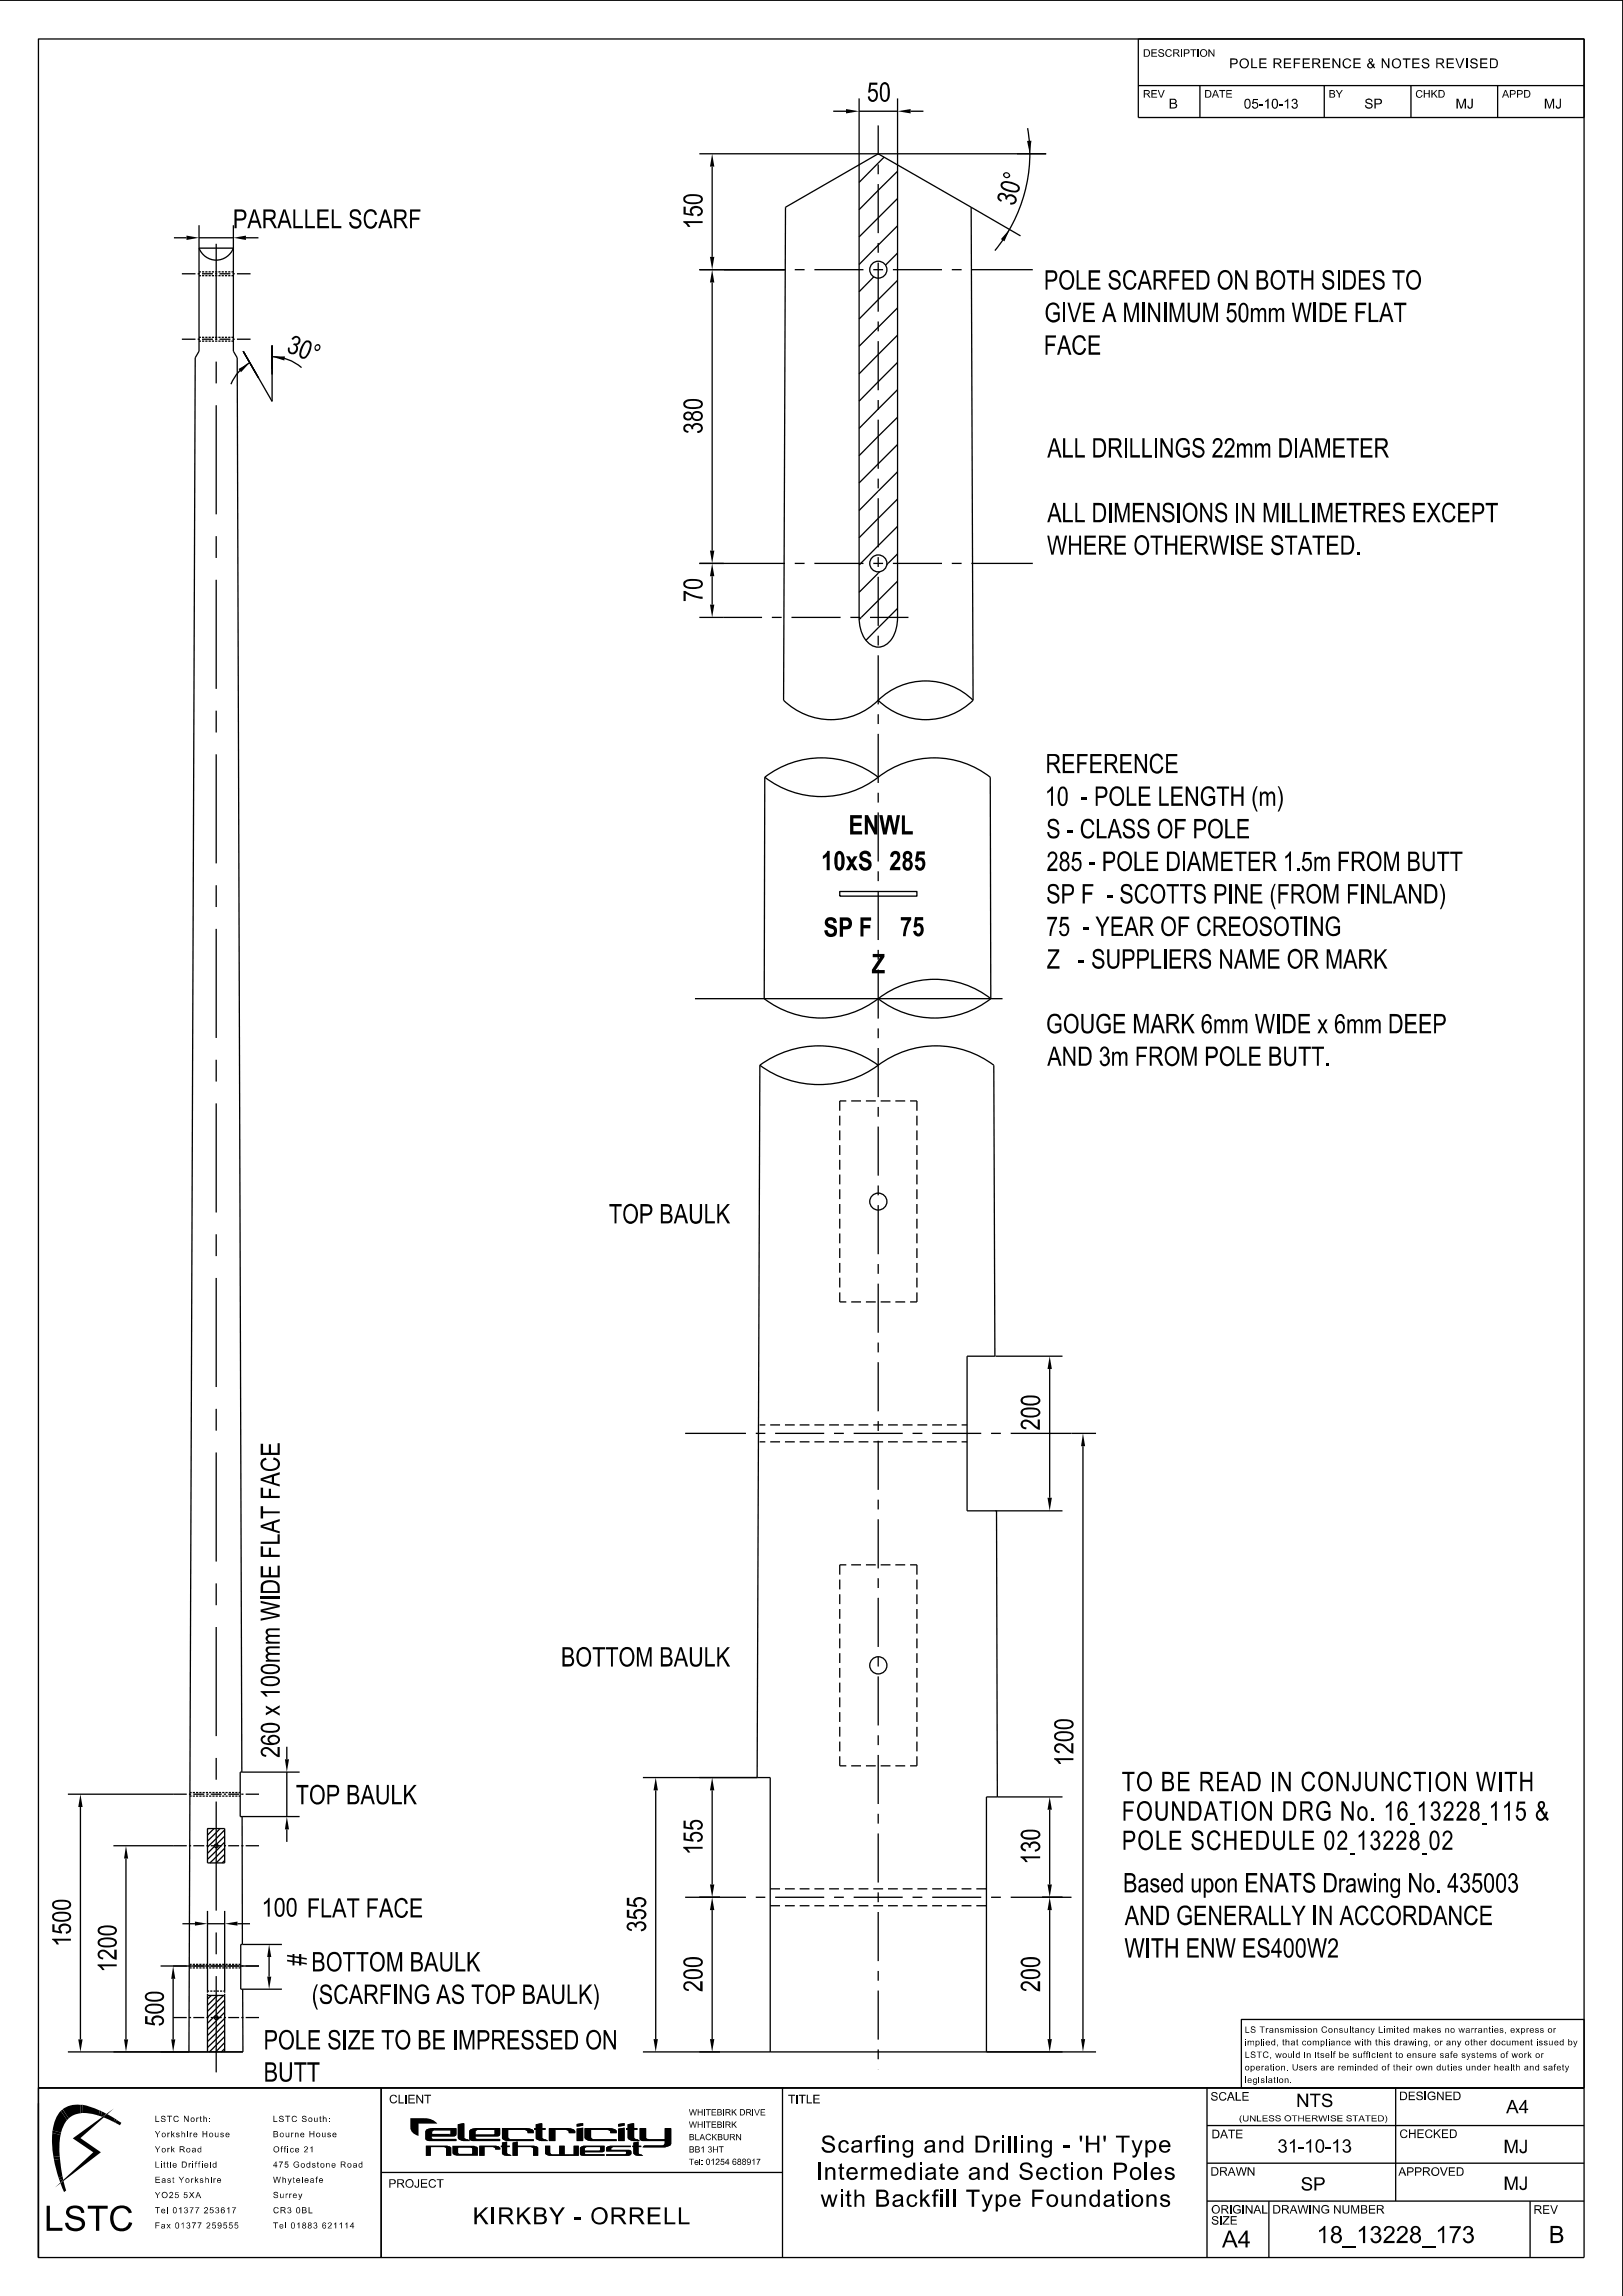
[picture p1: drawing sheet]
<svg xmlns="http://www.w3.org/2000/svg" width="210mm" height="297mm" viewBox="0 0 210 297" stroke-linecap="round" stroke-linejoin="round" font-family="sans-serif">
<defs><g id="words">
<text font-size="3.2" x="5.7" y="288.6">LSTC</text>
<g font-size="2.5">
<text x="112.2" y="13.1">50</text>
<text x="131.3" y="26.7" transform="rotate(-75 131.3 26.7)">30°</text>
<text x="135.1" y="37.5">POLE SCARFED ON BOTH SIDES TO</text>
<text x="135.1" y="41.7">GIVE A MINIMUM 50mm WIDE FLAT</text>
<text x="135.1" y="45.9">FACE</text>
<text x="135.5" y="59.2">ALL DRILLINGS 22mm DIAMETER</text>
<text x="135.5" y="71.8">WHERE OTHERWISE STATED.</text>
<text x="135.5" y="67.6">ALL DIMENSIONS IN MILLIMETRES EXCEPT</text>
<text x="135.3" y="100">REFERENCE</text>
<text x="109.8" y="107.9">ENWL</text>
<text x="135.2" y="104.2">10 - POLE LENGTH (m)</text>
<text x="106.2" y="112.6">10xS 285</text>
<text x="135.4" y="108.4">S - CLASS OF POLE</text>
<text x="135.4" y="112.7">285 - POLE DIAMETER 1.5m FROM BUTT</text>
<text x="135.4" y="116.9">SP F - SCOTTS PINE (FROM FINLAND)</text>
<text x="106.5" y="121.2">SPF</text>
<text x="112.8" y="125.9">Z</text>
<text x="116.4" y="121.1">75</text>
<text x="135.4" y="121.1">75 - YEAR OF CREOSOTING</text>
<text x="135.4" y="125.3">Z</text>
<text x="139.4" y="125.3">- SUPPLIERS NAME OR MARK</text>
<text x="135.3" y="133.7">GOUGE MARK 6mm WIDE x 6mm DEEP</text>
<text x="135.5" y="137.9">AND 3m FROM POLE BUTT.</text>
<text x="78.8" y="158.3">TOP BAULK</text>
<text x="72.6" y="215.6">BOTTOM BAULK</text>
<text x="38.3" y="233.4">TOP BAULK</text>
<text x="145.1" y="231.7">TO BE READ IN CONJUNCTION WITH</text>
<text x="145.1" y="239.3">POLE SCHEDULE 02 13228 02</text>
<text x="145.1" y="235.5">FOUNDATION DRG No. 16 13228 115 &amp;</text>
<text x="145.3" y="244.8">Based upon ENATS Drawing No. 435003</text>
<text x="145.5" y="249">AND GENERALLY IN ACCORDANCE</text>
<text x="40.3" y="255">BOTTOM BAULK</text>
<text x="145.5" y="253.2">WITH ENW ES400W2</text>
<text x="40.3" y="259.2">(SCARFING AS TOP BAULK)</text>
<text x="34.1" y="265.1">POLE SIZE TO BE IMPRESSED ON</text>
<text x="34.1" y="269.3">BUTT</text>
</g>
<g font-size="2.4">
<text x="30.1" y="29.5">PARALLEL SCARF</text>
<text x="36.9" y="45.5" transform="rotate(22 36.9 45.5)">30°</text>
<text x="33.9" y="247.9">100 FLAT FACE</text>
</g>
<g font-size="2.2">
<text x="105.6" y="282">Intermediate and Section Poles</text>
<text x="106.2" y="278.5">Scarfing and Drilling - 'H' Type</text>
<text x="61.2" y="287.7">KIRKBY - ORRELL</text>
<text x="106.2" y="285.5">with Backfill Type Foundations</text>
<text x="158.1" y="290.7">A4</text>
<text x="170.4" y="290.1">18_13228_173</text>
<text x="200.4" y="290.1">B</text>
</g>
<g font-size="1.7">
<text x="167.7" y="272.6">NTS</text>
<text x="194.9" y="273.4">A4</text>
<text x="165.3" y="278.5">31-10-13</text>
<text x="194.5" y="278.5">MJ</text>
<text x="168.3" y="283.4">SP</text>
<text x="194.5" y="283.3">MJ</text>
</g>
<g font-size="1.3">
<text x="159" y="8.8">POLE REFERENCE &amp; NOTES REVISED</text>
<text x="151.2" y="14">B</text>
<text x="160.9" y="14">05-10-13</text>
<text x="176.5" y="14">SP</text>
<text x="188.3" y="14">MJ</text>
<text x="199.8" y="14">MJ</text>
</g>
<g font-size="1.1">
<text x="50.3" y="272.1">CLIENT</text>
<text x="156.6" y="271.7">SCALE</text>
<text x="181" y="271.7">DESIGNED</text>
<text x="156.6" y="281.4">DRAWN</text>
<text x="156.8" y="276.6">DATE</text>
<text x="180.9" y="281.5">APPROVED</text>
<text x="181.1" y="276.6">CHECKED</text>
<text x="50.3" y="283">PROJECT</text>
<text x="156.7" y="287.8">SIZE</text>
<text x="156.7" y="286.3">ORIGINAL</text>
<text x="164.6" y="286.3">DRAWING NUMBER</text>
</g>
<g font-size="1">
<text x="147.9" y="7.3">DESCRIPTION</text>
<text x="155.8" y="12.6">DATE</text>
<text x="183.1" y="12.6">CHKD</text>
<text x="194.4" y="12.6">APPD</text>
</g>
<g font-size=".8">
<text x="161.1" y="263">LS Transmission Consultancy Limited makes no warranties, express or</text>
<text x="161.1" y="269.4">legislation.</text>
<text x="161.1" y="267.8">operation. Users are reminded of their own duties under health and safety</text>
<text x="161.1" y="266.2">LSTC, would in itself be sufficient to ensure safe systems of work or</text>
<text x="161.1" y="264.6">implied, that compliance with this drawing, or any other document issued by</text>
<text x="20" y="274.5">LSTC North:</text>
<text x="35.3" y="274.5">LSTC South:</text>
<text x="89.1" y="273.6">WHITEBIRK DRIVE</text>
<text x="160.3" y="274.4">(UNLESS OTHERWISE STATED)</text>
<text x="20" y="280.4">Little Driffield</text>
<text x="20" y="278.4">York Road</text>
<text x="20" y="276.5">Yorkshire House</text>
<text x="35.3" y="280.4">475 Godstone Road</text>
<text x="35.3" y="278.4">Office 21</text>
<text x="35.3" y="276.5">Bourne House</text>
<text x="89.1" y="280">Tel: 01254 688917</text>
<text x="89.1" y="278.4">BB1 3HT</text>
<text x="89.1" y="276.8">BLACKBURN</text>
<text x="20" y="286.3">Tel 01377 253617</text>
<text x="20" y="284.3">YO25 5XA</text>
<text x="20" y="282.4">East Yorkshire</text>
<text x="35.3" y="286.3">CR3 0BL</text>
<text x="35.3" y="284.3">Surrey</text>
<text x="35.3" y="282.4">Whyteleafe</text>
<text x="20" y="288.3">Fax 01377 259555</text>
<text x="35.3" y="288.3">Tel 01883 621114</text>
</g>
</g></defs>
<g fill="none" stroke="#000" stroke-width=".17">
<path d="M90.5 19.9h44.9M107.8 14.4h1.7M111.2 12.7v67.2a4.1 4.1 0 0 0 1.7 3.6 2.09 2.09 0 0 0 2.7-1.3l.4-.9 .1-1.4v-67.2M111.2 14.4h4.9M113.6 16.2v3.8M117.8 14.4h1.7M133 16.6a19.7 19.7 0 0 1-4.3 15.8M22.5 30.8h1.6M23.5 35.4h1.8M25.6 35.4h.3M25.8 32.1h4.4a2.37 2.37 0 0 1-2.2 1.6 2.37 2.37 0 0 1-2.2-1.6zM25.8 35.7h.2"/>
<path d="M25.8 35.2h.2M25.8 29.1v16.3l-.5 .9-.9 219.1M25.8 30.8h4.4M26.1 35.4h1.5M26.1 35.7h.3M26.1 35.2h.3M26.6 35.7h.2M26.6 35.2h.2M27 35.7h.3M27 35.2h.3M27.4 35.7h.3M27.4 35.2h.3"/>
<path d="M27.8 35.4h.3M27.8 35.7h.3M27.8 35.2h.3M28 31.5v12.5M28.3 35.7h.2M28.3 35.2h.2M28.4 35.4h1.4M28.7 35.7h.3M28.7 35.2h.3M29.1 35.7h.3M29.1 35.2h.3M29.5 35.7h.3"/>
<path d="M29.5 35.2h.3M30 35.7h.2M30 35.2h.2M30.1 35.4h.3M30.2 29.1v16.3l.5 .9 .6 182.9h-.2v5.8h7.7M30.7 35.4h1.7M31.8 30.8h1.6M90.5 34.9h11.1M92.1 21.6v11.6M92.1 36.5v34.7M102.8 34.9h1.3M105.4 34.9h6.3"/>
<path d="M113 34.9h1.3M113.1 35.8l-1.9 1.9M113.6 21.3v1.2M113.6 23.8v6.4M113.6 31.4v1.3M113.6 34v6.3M114.4 20.3l-3.2 3.3M115.5 34.9h6.4M116.1 32.7l-1.5 1.6M116.1 22.2l-4.9 4.9M116.1 25.7l-4.9 5M116.1 29.2l-4.9 5"/>
<path d="M116.1 36.3l-4.9 5M116.1 39.8l-4.9 5M123.2 34.9h1.2M125.7 26.8l.2 63.8M125.7 26.8l-12.1-6.9-12 6.9-.2 63.8a8.7 8.7 0 0 0 12.2 0M125.7 26.8l6.3 3.7M125.7 34.9h7.9M23.5 43.9h1.8M25.6 43.9h.3M25.8 44.1h.2M25.8 43.6h.2M26.1 43.9h1.5"/>
<path d="M26.1 44.1h.3M26.1 43.6h.3M26.6 44.1h.2M26.6 43.6h.2M27 44.1h.3M27 43.6h.3M27.4 44.1h.3M27.4 43.6h.3M27.8 43.9h.3M27.8 44.1h.3M27.8 43.6h.3M28 46.8v2.8"/>
<path d="M28 52.4v14.1M28.3 44.1h.2M28.3 43.6h.2M28.4 43.9h1.4M28.7 44.1h.3M28.7 43.6h.3M29.1 44.1h.3M29.1 43.6h.3M29.5 44.1h.3M29.5 43.6h.3M30 44.1h.2M30 43.6h.2"/>
<path d="M30.1 43.9h.3M30.7 43.9h1.7M32.3 46.9a5.9 5.9 0 0 0-2.4 2.8M35.2 46.1a5.8 5.8 0 0 1 3.8 1.5M35.2 44.7v7.2l-3.7-6.5 1.9 3.4M113.6 41.6v1.3M113.6 44.1v6.4M113.6 51.7v1.3M113.6 54.3v6.3M116.1 43.4l-4.9 5M116.1 46.9l-4.9 5M116.1 50.4l-4.9 5"/>
<path d="M116.1 54l-4.9 4.9M116.1 57.5l-4.9 5M28 69.4v2.8M28 75v14.1M90.5 79.9h8.1M90.5 72.9h11.1M92.1 74.5v3.7M99.9 79.9h1.2M102.4 79.9h6.4M102.8 72.9h1.3M105.4 72.9h6.3M110 79.9h1.3"/>
<path d="M112.6 79.9h4.9M113 72.9h1.3M113.6 61.9v1.3M113.6 64.4v6.4M113.6 72.1v1.2M113.6 74.6v6.4M113.8 74l-2.6 2.6M115.5 72.9h6.4M116.1 78.7l-4.1 4.1M116.1 61l-4.9 5M116.1 64.6l-4.9 5M116.1 68.1l-4.9 5"/>
<path d="M116.1 75.2l-4.9 4.9M116.1 71.6l-1.4 1.5M123.2 72.9h1.2M125.7 72.9h7.9M28 91.9v2.9M28 97.6v14.1M113.6 90.6a8.8 8.8 0 0 1 12.3 0M113.6 90.6a8.8 8.8 0 0 0 12.3 0M113.6 82.2v1.3M113.6 84.8v6.3M113.6 92.4v1.3M113.6 94.9v6.4"/>
<path d="M28 114.5v2.8M99 100.5l-.1 28.7a12.1 12.1 0 0 0 14.7 0M99 100.5a12 12 0 0 0 14.6 0M99 100.5a12 12 0 0 1 14.6 0M108.7 115.3h9.9v.6h-9.9zM113.6 102.5v1.3M113.6 105.1v6.3M113.6 112.7v1.3M113.6 115.2v6.4M113.6 100.5a11.7 11.7 0 0 1 14.5 0l.1 28.7M28 120.2v14.1M28 137.1v2.8"/>
<path d="M89.9 129.2h39.8M98.3 137.8a13 13 0 0 1 15.3 0M98.3 137.8a13 13 0 0 0 15.3 0M98.3 137.8l-.3 92.1M113.6 129.2a11.8 11.8 0 0 1 14.6 0M113.6 137.8a12.4 12.4 0 0 1 15 0l.1 37.6h-3.6v20h12.4M113.6 129.2a11.8 11.8 0 0 0 14.6 0M113.6 122.9v1.2M113.6 125.4v6.4M113.6 133v1.3M113.6 135.6v6.3M28 142.7v14.1"/>
<path d="M28 159.7v2.8M108.7 144.3v1.3M108.7 146.2v1.3M108.7 148.1v1.3M108.7 150v1.3M108.7 151.9v1.3M108.7 153.8v1.3M108.7 155.7v1.3M108.7 157.7v1.2M108.7 159.6v1.2M109.5 142.4h-.8v1.3M110.1 142.4h1.3"/>
<path d="M112 142.4h1.3M113.6 143.2v1.3M113.6 145.7v6.4M113.6 153.3v1.3M113.6 155.9v6.3M113.9 142.4h1.3M115.9 142.4h1.2M117.8 142.4h.8v1.3M118.6 144.3v1.3M118.6 146.2v1.3M118.6 148.1v1.3M118.6 150v1.3"/>
<path d="M118.6 151.9v1.3M118.6 153.8v1.3M118.6 155.7v1.3M118.6 157.7v1.2M118.6 159.6v1.2M28 165.3v14.1M108.7 161.5v1.2M108.7 163.4v1.2M108.7 165.3v1.2M108.7 167.2v1.2h.8M110.1 168.4h1.3M112 168.4h1.3"/>
<path d="M113.6 163.5v1.3M113.6 166v6.4M113.6 173.7v1.2M113.6 176.2v6.4M113.9 168.4h1.3M115.9 168.4h1.2M118.6 161.5v1.2M118.6 163.4v1.2M118.6 165.3v1.2M118.6 167.2v1.2h-.8M128.8 175.4h8.7M135.8 177.1v16.6"/>
<path d="M28 182.2v2.9M28 187.9v14.1M88.7 185.4h7.8M97.8 185.4h1.2M98.3 186.5h.7M98.3 184.3h.7M99.7 186.5h1.2M99.7 184.3h1.2M100.3 185.4h6.3M101.6 186.5h1.2M101.6 184.3h1.2M103.5 186.5h1.2"/>
<path d="M103.5 184.3h1.2M105.4 186.5h1.2M105.4 184.3h1.2M107.3 186.5h1.2M107.3 184.3h1.2M107.9 185.4h1.3M109.2 186.5h1.3M109.2 184.3h1.3M110.5 185.4h6.3M111.1 186.5h1.3M111.1 184.3h1.3M113 186.5h1.3"/>
<path d="M113 184.3h1.3M113.6 183.8v1.3M113.6 186.4v6.3M113.6 194v1.3M113.6 196.5v6.4M114.9 186.5h1.3M114.9 184.3h1.3M116.8 186.5h1.3M116.8 184.3h1.3M118.1 185.4h1.2M118.7 186.5h1.3M118.7 184.3h1.3"/>
<path d="M120.6 185.4h6.4M120.6 186.5h1.3M120.6 184.3h1.3M122.5 186.5h1.3M122.5 184.3h1.3M124.4 186.5h.7M124.4 184.3h.7M128.2 185.4h1.3M128.9 195.4l.1 37M130.8 185.4h11M140.1 187.1v76.7M28 204.8v2.8"/>
<path d="M28 210.5v14.1M108.7 204.3v1.3M108.7 206.2v1.3M108.7 208.1v1.3M108.7 210v1.3M108.7 211.9v1.3M108.7 213.9v1.2M108.7 215.8v1.2M108.7 217.7v1.2M108.7 219.6v1.2M109.5 202.4h-.8v1.3M110.1 202.4h1.3"/>
<path d="M112 202.4h1.3M113.6 204.1v1.3M113.6 206.7v6.3M113.6 214.3v1.3M113.6 216.8v6.4M113.9 202.4h1.3M115.9 202.4h1.2M117.8 202.4h.8v1.3M118.6 204.3v1.3M118.6 206.2v1.3M118.6 208.1v1.3M118.6 210v1.3"/>
<path d="M118.6 211.9v1.3M118.6 213.9v1.2M118.6 215.8v1.2M118.6 217.7v1.2M118.6 219.6v1.2M8.8 232.1h15.4M10.4 233.7v30.1M14.7 238.8h9.5M24.4 232.1h.3M24.4 238.8h.3M24.6 232.3h.2M24.6 231.9h.2"/>
<path d="M24.9 232.3h.3M24.9 231.9h.3M25 232.1h1.4M25 238.8h1.4M25.4 232.3h.2M25.4 231.9h.2M25.8 232.3h.3M25.8 231.9h.3M26.2 232.3h.3M26.2 231.9h.3M26.6 232.3h.3M26.6 231.9h.3"/>
<path d="M26.7 232.1h.3M26.7 238.8h.3M26.8 236.5h2.3v4.5h-2.3zM26.9 236.5l-.1 .1M27.1 232.3h.2M27.1 231.9h.2M27.3 232.1h1.4M27.3 238.8h1.4M27.5 232.3h.3M27.5 231.9h.3M27.7 236.5l-.9 .9M27.7 238.9l-.9 .8"/>
<path d="M27.9 232.3h.3M27.9 231.9h.3M28 227.4v2.8M28 233v14.2M28.3 232.3h.3M28.3 231.9h.3M28.5 236.5l-1.7 1.7M28.8 232.3h.2M28.8 231.9h.2M29 232.1h.2M29 238.8h.2M29.1 238.3l-2.3 2.2"/>
<path d="M29.1 237.5l-1.1 1M29.1 236.7l-2.3 2.2M29.1 239.1l-1.9 1.9M29.1 239.9l-1.1 1.1M29.2 232.3h.3M29.2 231.9h.3M29.5 232.1h1.4M29.5 238.8h1.4M29.6 232.3h.3M29.6 231.9h.3M30 232.3h.3M30 231.9h.3"/>
<path d="M30.4 232.3h.3M30.4 231.9h.3M30.9 232.3h.2M30.9 231.9h.2M31.2 232.1h.3M31.2 238.8h.3M31.3 235l.1 16.5h-.2v5.8h5.3M31.3 229.2h7.5M31.8 232.1h1.7M31.8 238.8h1.7M37.1 226v1.6M37.1 229.2v5.8"/>
<path d="M37.1 236.6v1.7M83.2 229.9h16.5v35.5M84.8 231.6v32.2M92.1 231.6v12.2M108.7 221.5v1.2M108.7 223.4v1.2M108.7 225.3v1.3M108.7 227.2v1.2h.8M110.1 228.4h1.3M112 228.4h1.3M113.6 224.5v1.2M113.6 227v6.4"/>
<path d="M113.6 234.6v1.3M113.6 237.2v6.3M113.9 228.4h1.3M115.9 228.4h1.2M118.6 221.5v1.2M118.6 223.4v1.2M118.6 225.3v1.3M118.6 227.2v1.2h-.8M135.8 234.1v9.7M137.5 232.4h-9.9v33M16.3 240.4v23.4M20.8 254.3h12.7"/>
<path d="M22.4 256v7.8M23.6 248.8h1.6M24.6 254.6h.2M24.6 254.1h.2M24.9 254.6h.3M24.9 254.1h.3M25.4 254.6h.2M25.4 254.1h.2M25.8 254.6h.3M25.8 254.1h.3M26.2 254.6h.3M26.2 254.1h.3"/>
<path d="M26.6 254.6h.3M26.6 254.1h.3M26.8 257.6h.3M26.8 247.2v10.6M26.8 257.9v7.5M26.8 258.1h2.3M26.8 248.8h2.3M27.1 254.6h.2M27.1 254.1h.2M27.2 257.6h.3M27.3 258.1l-.5 .5M27.5 254.6h.3"/>
<path d="M27.5 254.1h.3M27.6 257.6h.3M27.9 254.6h.3M27.9 254.1h.3M28 250v2.8M28 255.6v12.5M28 257.6h.3M28.2 258.1l-1.4 1.3M28.3 254.6h.3M28.3 254.1h.3M28.5 257.6h.3M28.8 254.6h.2"/>
<path d="M28.8 254.1h.2M28.9 257.6h.2M28.9 258.1l-2.1 2.1M29.1 240.7l-.3 .3M29.1 247.2v10.6M29.1 257.9v7.5M29.1 258.7l-2.3 2.2M29.1 259.5l-2.3 2.2M29.2 254.6h.3M29.2 254.1h.3M29.6 254.6h.3M29.6 254.1h.3"/>
<path d="M30 254.6h.3M30 254.1h.3M30.4 254.6h.3M30.4 254.1h.3M30.7 248.8h1.6M30.9 254.6h.2M30.9 254.1h.2M31.4 257.3v8.1h-22.6M31.4 251.5h5.1M34.8 253.1v2.6M88.7 245.4h7.8M92.1 247.1v16.7"/>
<path d="M97.8 245.4h1.2M99.7 246.5h1.2M99.7 244.3h1.2M100.3 245.4h6.3M101.6 246.5h1.2M101.6 244.3h1.2M103.5 246.5h1.2M103.5 244.3h1.2M105.4 246.5h1.2M105.4 244.3h1.2M107.3 246.5h1.2M107.3 244.3h1.2"/>
<path d="M107.9 245.4h1.3M109.2 246.5h1.3M109.2 244.3h1.3M110.5 245.4h6.3M111.1 246.5h1.3M111.1 244.3h1.3M113 246.5h1.3M113 244.3h1.3M113.6 244.8v1.3M113.6 247.3v6.4M113.6 254.9v1.3M113.6 257.5v6.3"/>
<path d="M114.9 246.5h1.3M114.9 244.3h1.3M116.8 246.5h1.3M116.8 244.3h1.3M118.1 245.4h1.2M118.7 246.5h1.3M118.7 244.3h1.3M120.6 245.4h6.4M120.6 246.5h1.3M120.6 244.3h1.3M122.5 246.5h1.3M122.5 244.3h1.3"/>
<path d="M124.4 246.5h1.3M124.4 244.3h1.3M126.3 246.5h1.3M126.3 244.3h1.3M128.2 245.4h1.3M130.8 245.4h7.8M135.8 247.1v16.7M22.4 261h1.8M24.4 261h.3M25 261h1.4M26.7 261h.3M27.3 261h1.4"/>
<path d="M29 261h.2M29.1 265l-.5 .4M29.1 260.3l-2.3 2.2M29.1 261.1l-2.3 2.2M29.1 261.9l-2.3 2.2M29.1 262.6l-2.3 2.3M29.1 263.5l-2 1.9M29.1 264.2l-1.2 1.2M29.5 261h1.4M31.2 261h.3M31.8 261h1.7M60.9 275.4l.7-.1h3.1v.8l-.2 .2-3 .1v.2l.2 .1h3v.3h-3.2a.69 .69 0 0 1-.8-.3v-1.1z"/>
<path d="M61.6 275.6l.3-.1h2.1v.5l-.2 .1h-2.3zM62 277.6h2.2l.5 .1v.4h-.6l-.1-.3-.2-.1h-1.1v1.2h-.7zM65 275.3h3.2l.6 .1a.39 .39 0 0 1 .3 .5h-.8l-.1-.2-.3-.2h-2.1v1l.2 .2h3l.1 .3h-3.4l-.3-.1a.41 .41 0 0 1-.5-.4zM65 277.1l.6-.1v.6h.4v.1h-.4v.8l.6 .4h-.6a.62 .62 0 0 1-.7-.4v-.8h-.1v-.1h.1zM66.3 277.1h.7v.5h2.1l.4 .1 .1 .1v1l-.6 .1v-1l-.1-.1-1.9-.1v1.2h-.7zM69.3 274.8l.8-.1 .1 .6h.4v.2h-.4v1.1l.4 .1 .3 .3h-.8a.91 .91 0 0 1-.8-.5v-1h-.2v-.2h.2zM70.5 277.6h.7v.8a.33 .33 0 0 0 .4 .3h.8v-1.1h.7v1.1h1.1v-1.1h.7v1.3h-3.8l-.5-.2-.1-.2zM71 275.3h2.5l.6 .1a.34 .34 0 0 1 .3 .5h-.7a.49 .49 0 0 0-.5-.4h-1.3v1.4l-.9 .1zM71.4 278.9h2.3M74.6 274.8l.8-.2 .1 .4-.9 .1zM74.6 275.3l.8-.1v1.8l-.8-.1zM75.6 275.3h3.3l.6 .1a.38 .38 0 0 1 .3 .5h-.8v-.2l-.4-.2h-2.1v1l.2 .2h3.1v.2l-3.4 .1-.3-.1a.5 .5 0 0 1-.5-.4z"/>
<path d="M75.8 277.8l1.8-.1v.4l-.1 .1h-1.8v-.3zM78.2 278.2l-.1 .2h-.2h-2.2v.2l.1 .1h2.4v.2h-2.5a.51 .51 0 0 1-.7-.2v-.9l.5-.2h2.7v.6M78.5 277.7l.4-.1h2.7v.1h-2.3l-.2 .2v.2h2.3l.3 .1v.4l-.3 .3h-3l.1-.2h2.4l.1-.1-.1-.3h-2.4l-.1-.5zM80 274.8l.8-.2v.4l-.8 .1zM80 275.3l.8-.1v1.8l-.8-.1zM81.2 274.8l.8-.1 .1 .6h.4v.2h-.4v1.1l.4 .1 .3 .3h-.8a.91 .91 0 0 1-.8-.5v-1h-.2v-.2h.2zM82 277.1l.6-.1v.6h.4v.1h-.4v.8l.6 .3-.6 .1a.62 .62 0 0 1-.6-.4v-.8h-.2v-.1h.2zM82.8 275.3h.8v1.3l.1 .1h2.3v-1.4h.8l.1 2a.95 .95 0 0 1-1.1 .5h-2.6l.2-.3h2.3l.3-.1v-.4l-3-.1-.2-.1zM83.2 265.4h58.6M113.6 265.1v1.3M113.6 267.6v.1"/>
<circle cx="113.7" cy="34.9" r="1.1"/>
<circle cx="113.7" cy="72.9" r="1.1"/>
<circle cx="113.7" cy="155.4" r="1.1"/>
<circle cx="113.6" cy="215.4" r="1.11"/>
<circle cx="28" cy="238.8" r=".24"/>
<circle cx="28" cy="261" r=".25"/>
</g>
<g fill="#000">
<path d="M109.5 14.1l1.7 .3-1.7 .3zM116.1 14.4l1.7-.3v.6zM132.9 18.2h.6l-.3 1.7zM24.1 30.5l1.7 .3-1.7 .2zM30.2 30.8l1.6-.3v.5zM92.1 34.9l.3 1.6h-.5zM92.1 19.9l.3 1.7h-.5zM91.9 33.2h.5l-.3 1.7zM130.6 29.7l-.6 1.5-.5-.3zM30.9 47.7l1.4-.8-1.1 1.3zM35.2 46.1h1.7l-.1 .5zM92.1 72.9l.3 1.6h-.5z"/>
<path d="M91.9 71.2h.5l-.3 1.7zM91.9 78.2h.5l-.3 1.7zM135.8 175.4l.3 1.7h-.6zM135.5 193.7h.6l-.3 1.7zM140.1 185.4l.3 1.7h-.5zM10.4 232.1l.3 1.6h-.6zM37.1 235l.3 1.6h-.5zM36.9 227.6h.5l-.3 1.6zM84.8 229.9l.3 1.7h-.5zM92.1 229.9l.3 1.7h-.5zM135.8 232.4l.3 1.7h-.6zM16.3 238.8l.3 1.6h-.5z"/>
<path d="M22.4 254.3l.3 1.7h-.5zM25.2 248.6l1.6 .2-1.6 .3zM29.1 248.8l1.6-.2v.5zM34.8 251.5l.3 1.6h-.5zM34.6 255.7h.5l-.3 1.6zM92.1 245.4l.3 1.7h-.5zM91.9 243.8h.5l-.3 1.6zM135.8 245.4l.3 1.7h-.6zM135.5 243.8h.6l-.3 1.6zM10.1 263.8h.6l-.3 1.6zM16.1 263.8h.5l-.3 1.6zM22.2 263.8h.5l-.3 1.6z"/>
<path d="M84.6 263.8h.5l-.3 1.6zM91.9 263.8h.5l-.3 1.6zM135.5 263.8h.6l-.3 1.6zM139.9 263.8h.5l-.3 1.6z"/>
<path d="M88.5 25.5a.65 .65 0 0 0 .7 .9 1.67 1.67 0 0 0 1.7-.5 .76 .76 0 0 0-1-.8 1.7 1.7 0 0 0-1.4 .4zM88.7 25.6a2.01 2.01 0 0 1 1.9 0l.1 .1a.55 .55 0 0 1-.7 .5h-.3a.9 .9 0 0 1-1-.4z" fill-rule="evenodd"/>
<path d="M88.4 26.7h.3v.8l.7 .2a.69 .69 0 0 1 0-.9 .69 .69 0 0 1 .9-.1 .66 .66 0 0 1 .6 .6 .66 .66 0 0 1-.7 .7v-.3a.4 .4 0 0 0 .5-.5 .67 .67 0 0 0-1.2 .1l.2 .4v.2l-1.3-.2z" fill-rule="evenodd"/>
<path d="M88.4 28.6h2.5v.3h-2l.4 .4h-.3l-.3-.3-.3-.3z" fill-rule="evenodd"/>
<path d="M88.6 53.4a.59 .59 0 0 0 .1 .9 .59 .59 0 0 0 .8-.2 .71 .71 0 0 0 1.1 .3 .71 .71 0 0 0 .1-1.1 .79 .79 0 0 0-1.2 .2 .58 .58 0 0 0-.9-.1zM88.7 53.8a.36 .36 0 0 1 .7 0 .36 .36 0 0 1-.7 0zM89.8 53.5a.49 .49 0 0 1 .7-.1 .49 .49 0 0 1 .1 .6 .57 .57 0 0 1-.9-.2z" fill-rule="evenodd"/>
<path d="M88.6 51.9a.6 .6 0 0 0-.1 .7 .6 .6 0 0 0 .7 .3h1.1a.6 .6 0 0 0 .6-.6 .6 .6 0 0 0-.5-.6 2.66 2.66 0 0 0-1.8 .2zM88.7 52.1a1.97 1.97 0 0 1 1.9 0l.1 .2a.57 .57 0 0 1-.7 .4h-.3a.9 .9 0 0 1-1-.4z" fill-rule="evenodd"/>
<path d="M88.6 55l.3-.2h.3l.3 .3a.71 .71 0 0 1 1.1-.3 .71 .71 0 0 1 .1 1l-.5 .2v-.2a.4 .4 0 0 0 .5-.6 .5 .5 0 0 0-.6-.2 .5 .5 0 0 0-.4 .5h-.2a.4 .4 0 0 0-.4-.4 .4 .4 0 0 0-.4 .4l.4 .3-.1 .2a.58 .58 0 0 1-.6-.4 .58 .58 0 0 1 .2-.6z" fill-rule="evenodd"/>
<path d="M88.4 76.4h.3a4.2 4.2 0 0 0 2.2 .8v.3a4.9 4.9 0 0 1-2.2-.7v.9h-.3z" fill-rule="evenodd"/>
<path d="M88.5 75.2a.65 .65 0 0 0 .7 1 1.67 1.67 0 0 0 1.7-.5 .76 .76 0 0 0-1-.8 1.7 1.7 0 0 0-1.4 .3zM88.7 75.4a2.01 2.01 0 0 1 1.9 0l.1 .1a.55 .55 0 0 1-.7 .4h-.3a.9 .9 0 0 1-1-.3z" fill-rule="evenodd"/>
<path d="M33.9 188.8l.5-.2 .1 .2a.58 .58 0 0 0-.5 .7 .58 .58 0 0 0 .6 .5 1.22 1.22 0 0 0 1.3-.4 .59 .59 0 0 0-.6-.8l.1-.3a.86 .86 0 0 1 .8 .9 .86 .86 0 0 1-.8 .8 1.23 1.23 0 0 1-1.7-.8z" fill-rule="evenodd"/>
<path d="M33.7 199.4h2.2v-.9h.3v1.2h-2.5z" fill-rule="evenodd"/>
<path d="M33.7 197.3v.3l2.5 .8v-.3l-.7-.2v-.9l.7-.2v-.3zM34 197.4l1.2-.3v.7z" fill-rule="evenodd"/>
<path d="M33.7 194.8h.3v.7h2.2v.3h-2.2v.6h-.3z" fill-rule="evenodd"/>
<path d="M33.7 192.4h.3v1.1h.8v-.9h.3v.9h1.1v.3h-2.5z" fill-rule="evenodd"/>
<path d="M33.7 191.2v.3l2.5 .8v-.3l-.7-.2v-.8l.7-.3v-.3zM34 191.4l1.2-.3v.6z" fill-rule="evenodd"/>
<path d="M33.7 186.8h.3v1.1h.8v-1.1h.3v1.1h.8v-1.2h.3v1.5h-2.5z" fill-rule="evenodd"/>
<path d="M132.2 182.3a.58 .58 0 0 0-.1 .6 .58 .58 0 0 0 .5 .4 2.31 2.31 0 0 0 1.9-.3 .63 .63 0 0 0 0-.6 .63 .63 0 0 0-.6-.3 2.29 2.29 0 0 0-1.7 .2zM132.4 182.5a2.17 2.17 0 0 1 1.9 0 .37 .37 0 0 1-.3 .6h-.7a1.32 1.32 0 0 1-.9-.2z" fill-rule="evenodd"/>
<path d="M132.2 180.8a.58 .58 0 0 0-.1 .6 .58 .58 0 0 0 .5 .3 2.31 2.31 0 0 0 1.9-.2 .65 .65 0 0 0-.6-1 2.37 2.37 0 0 0-1.7 .3zM132.4 181a2.17 2.17 0 0 1 1.9 0l.1 .1a1.17 1.17 0 0 1-1.4 .5 .55 .55 0 0 1-.7-.5z" fill-rule="evenodd"/>
<path d="M132.3 183.8a1.15 1.15 0 0 1 1.5 .4l.5 .4v-1h.2v1.4a2.45 2.45 0 0 1-1.2-.9l-.4-.2a.4 .4 0 0 0-.6 .3 .4 .4 0 0 0 .5 .4v.3a.63 .63 0 0 1-.7-.4 .63 .63 0 0 1 .2-.7z" fill-rule="evenodd"/>
<path d="M33.8 217.2a.65 .65 0 0 0 .7 .9 1.59 1.59 0 0 0 1.7-.5 .75 .75 0 0 0-.9-.8 1.73 1.73 0 0 0-1.5 .4zM34 217.3a2.06 2.06 0 0 1 1.9 0l.1 .1a1.13 1.13 0 0 1-1.4 .5 .55 .55 0 0 1-.6-.5z" fill-rule="evenodd"/>
<path d="M33.8 215.6a.67 .67 0 0 0 .7 .9 1.59 1.59 0 0 0 1.7-.4 .75 .75 0 0 0-.9-.8 1.73 1.73 0 0 0-1.5 .3zM34 215.7a2.06 2.06 0 0 1 1.9 0l.1 .2a1.13 1.13 0 0 1-1.4 .4 .55 .55 0 0 1-.6-.4z" fill-rule="evenodd"/>
<path d="M33.7 218.8h2.5v.2h-1.9l.3 .5h-.2l-.7-.6z" fill-rule="evenodd"/>
<path d="M34.5 213.1l.3-.1h1.4v.2h-1.1a.31 .31 0 0 0-.5 .3 .31 .31 0 0 0 .4 .3h1.2v.3h-1.2a.32 .32 0 0 0-.4 .2l.3 .4h1.3v.2h-1.8v-.2h.3a.46 .46 0 0 1-.3-.4 .46 .46 0 0 1 .3-.4 .46 .46 0 0 1-.2-.8z" fill-rule="evenodd"/>
<path d="M34.5 210.7h.3l1.4-.1v.3h-1.1a.3 .3 0 0 0-.5 .2 .3 .3 0 0 0 .3 .4h1.3v.2h-1.2a.32 .32 0 0 0-.4 .3l.3 .3 1.3 .1v.2h-1.8v-.2h.3a.46 .46 0 0 1-.3-.4 .46 .46 0 0 1 .3-.5 .46 .46 0 0 1-.2-.8z" fill-rule="evenodd"/>
<path d="M33.7 207.1l2.5 .5v.3l-2.2 .5 2.2 .4v.3l-2.5 .6v-.3l2.1-.4-2.1-.5v-.3l2.1-.5-2.1-.3z" fill-rule="evenodd"/>
<path d="M33.9 204.7l-.1 .3-.1 1.1h2.5v-.8a1.11 1.11 0 0 0-1.5-.9l-.3 .1zM34.2 204.9a1.27 1.27 0 0 1 1.6 .2l.1 .7h-1.9a1.07 1.07 0 0 1 .2-.9z" fill-rule="evenodd"/>
<path d="M33.7 202.6h.3v1.2h.8v-1.1h.3v1.1h.8v-1.3h.3v1.5h-2.5z" fill-rule="evenodd"/>
<path d="M33.7 200h.3v1.1h.8v-.9h.3v.9h1.1v.3h-2.5z" fill-rule="evenodd"/>
<path d="M33.9 224.6a.65 .65 0 0 0-.1 .7 .65 .65 0 0 0 .6 .4h.3a1.16 1.16 0 0 0 1.5-.7 .84 .84 0 0 0-.8-.6 .84 .84 0 0 0-.8 .6l.1 .3 .2 .2-.5-.1a.37 .37 0 0 1-.4-.3 .37 .37 0 0 1 .4-.4l-.1-.3zM35 224.8a.58 .58 0 0 1 1 .3 .61 .61 0 0 1-.6 .3 .61 .61 0 0 1-.5-.4z" fill-rule="evenodd"/>
<path d="M33.8 223.2a.65 .65 0 0 0 .7 .9h.8a.66 .66 0 0 0 .8-.2 .66 .66 0 0 0 0-.7 2.05 2.05 0 0 0-2.3 0zM34 223.4a2.06 2.06 0 0 1 1.9 0l.1 .1a.57 .57 0 0 1-.7 .4h-.3a.87 .87 0 0 1-1-.4z" fill-rule="evenodd"/>
<path d="M33.9 226.2a.91 .91 0 0 1 1.4 .2l.6 .6v-1h.3v1.3a2.65 2.65 0 0 1-1.5-1 .41 .41 0 0 0-.6 .1 .41 .41 0 0 0 .2 .6h.2l-.1 .3a.63 .63 0 0 1-.6-.4 .63 .63 0 0 1 .1-.7z" fill-rule="evenodd"/>
<path d="M34.4 220.6l.9 .5 .9-.5v.3l-.7 .4 .7 .3v.3l-.9-.5-.9 .5v-.3l.6-.3-.6-.4z" fill-rule="evenodd"/>
<path d="M88.4 237.1h.3v.7l.7 .1a.63 .63 0 0 1 0-.7 .63 .63 0 0 1 .7-.2 .68 .68 0 0 1 .8 .5 .68 .68 0 0 1-.7 .8v-.3a.4 .4 0 0 0 .5-.5 .61 .61 0 0 0-.7-.3 .61 .61 0 0 0-.5 .6l.2 .2v.2l-1.3-.1z" fill-rule="evenodd"/>
<path d="M88.4 235.5h.3v.8l.7 .1a.63 .63 0 0 1 0-.7 .63 .63 0 0 1 .7-.3 .67 .67 0 0 1 .8 .6 .67 .67 0 0 1-.7 .7v-.2a.4 .4 0 0 0 .5-.6 .61 .61 0 0 0-.7-.2 .61 .61 0 0 0-.5 .5l.2 .3v.2l-1.3-.2z" fill-rule="evenodd"/>
<path d="M88.4 238.9h2.5v.2h-2l.4 .5h-.3l-.6-.5z" fill-rule="evenodd"/>
<path d="M132.2 236.9a.62 .62 0 0 0-.1 .7 .62 .62 0 0 0 .7 .3 1.7 1.7 0 0 0 1.8-.4 .76 .76 0 0 0-1-.8h-.8zM132.4 237.2a2.17 2.17 0 0 1 1.9 0l.1 .1a.58 .58 0 0 1-.7 .4h-.4a.87 .87 0 0 1-1-.4z" fill-rule="evenodd"/>
<path d="M132.2 238.6a.64 .64 0 0 1 1 0 .71 .71 0 0 1 1-.3 .71 .71 0 0 1 .2 1l-.5 .2v-.2a.44 .44 0 0 0 .4-.6 .5 .5 0 0 0-.6-.2 .5 .5 0 0 0-.3 .5h-.3a.37 .37 0 0 0-.4-.5 .37 .37 0 0 0-.3 .6l.4 .2-.1 .2a.6 .6 0 0 1-.5-.9z" fill-rule="evenodd"/>
<path d="M136.5 224.3a.65 .65 0 0 0 .6 .9 1.66 1.66 0 0 0 1.8-.4 .76 .76 0 0 0-1-.8 1.7 1.7 0 0 0-1.4 .3zM136.7 224.4a2.01 2.01 0 0 1 1.9 0 .35 .35 0 0 1-.3 .5l-.6 .1a.9 .9 0 0 1-1.1-.4z" fill-rule="evenodd"/>
<path d="M136.5 222.7a.65 .65 0 0 0 .6 1 1.66 1.66 0 0 0 1.8-.5 .76 .76 0 0 0-1-.8 1.7 1.7 0 0 0-1.4 .3zM136.7 222.9a2.03 2.03 0 0 1 1.9 0 .35 .35 0 0 1-.3 .5h-.6a.86 .86 0 0 1-1.1-.4z" fill-rule="evenodd"/>
<path d="M136.6 225.7a1.15 1.15 0 0 1 1.5 .4l.5 .4v-1h.3v1.3a2.45 2.45 0 0 1-1.3-.8l-.2-.1a.43 .43 0 0 0-.6-.1 .43 .43 0 0 0 0 .6l.3 .1v.3a.65 .65 0 0 1-.7-.4 .65 .65 0 0 1 .2-.7z" fill-rule="evenodd"/>
<path d="M136.4 227.4h2.5v.3h-2l.4 .5h-.3l-.6-.6z" fill-rule="evenodd"/>
<path d="M6.9 247.5a.61 .61 0 0 0-.1 .8 .61 .61 0 0 0 .7 .3 1.6 1.6 0 0 0 1.7-.5 .74 .74 0 0 0-1-.8h-.8zM7.2 247.6l.8-.1a.85 .85 0 0 1 1 .4 .55 .55 0 0 1-.7 .4l-.3 .1a1.29 1.29 0 0 1-1-.3v-.2z" fill-rule="evenodd"/>
<path d="M6.9 246a.61 .61 0 0 0-.1 .7 .61 .61 0 0 0 .7 .3 1.6 1.6 0 0 0 1.7-.4 .74 .74 0 0 0-1-.9l-.8 .1zM7.2 246.1l.8-.1a.85 .85 0 0 1 1 .4 .55 .55 0 0 1-.7 .4h-.3a1.29 1.29 0 0 1-1-.3v-.1z" fill-rule="evenodd"/>
<path d="M6.8 248.9h.3v.8l.6 .1a.62 .62 0 0 1 0-.7 .62 .62 0 0 1 .7-.3 .68 .68 0 0 1 .8 .6 .68 .68 0 0 1-.7 .8v-.3a.41 .41 0 0 0 .5-.5 .41 .41 0 0 0-.6-.3 .42 .42 0 0 0-.5 .2 .42 .42 0 0 0 .1 .6v.2l-1.2-.2z" fill-rule="evenodd"/>
<path d="M6.7 250.8h2.5v.2h-1.9l.3 .5h-.3l-.2-.4-.4-.2z" fill-rule="evenodd"/>
<path d="M12.8 250.9a.56 .56 0 0 0-.1 .6 .56 .56 0 0 0 .5 .3 2.38 2.38 0 0 0 1.8-.2 .63 .63 0 0 0 0-.7 .63 .63 0 0 0-.6-.3 2.36 2.36 0 0 0-1.6 .3zM12.9 251.1a1.82 1.82 0 0 1 1.9 0l.1 .2a.57 .57 0 0 1-.7 .4h-.3a.85 .85 0 0 1-1-.4z" fill-rule="evenodd"/>
<path d="M12.8 249.3a.56 .56 0 0 0-.1 .6 .56 .56 0 0 0 .5 .4 2.29 2.29 0 0 0 1.8-.3 .62 .62 0 0 0 0-.6 .62 .62 0 0 0-.6-.3 2.36 2.36 0 0 0-1.6 .2zM12.9 249.6a1.82 1.82 0 0 1 1.9 0l.1 .1a.57 .57 0 0 1-.7 .4h-.3a.88 .88 0 0 1-1-.4z" fill-rule="evenodd"/>
<path d="M12.7 252.5a.9 .9 0 0 1 1.5 .1l.6 .6v-1h.3v1.3a1.81 1.81 0 0 1-1.3-.8 .49 .49 0 0 0-.6-.3 .49 .49 0 0 0-.3 .6l.3 .2h.2l-.1 .3a.65 .65 0 0 1-.6-1z" fill-rule="evenodd"/>
<path d="M12.6 254.1h2.5v.2h-1.9l.3 .5h-.3l-.6-.5z" fill-rule="evenodd"/>
<path d="M18.9 257.9a.58 .58 0 0 0-.1 .6 .58 .58 0 0 0 .5 .4 2.23 2.23 0 0 0 1.8-.3 .64 .64 0 0 0 0-.7 .64 .64 0 0 0-.6-.2 2.2 2.2 0 0 0-1.6 .2zM19 258.1a2.06 2.06 0 0 1 1.9 0l.1 .2a.79 .79 0 0 1-1 .4 .91 .91 0 0 1-1-.4z" fill-rule="evenodd"/>
<path d="M37.1 252.9v.2l.8 .1v.4l-.8-.1v.2l.8 .1v.4h.2v-.3l.6 .1v.2h.3v-.2l.7 .1v-.2l-.7-.1v-.4l.7 .1v-.2l-.7-.1v-.4h-.3v.3l-.6-.1v-.2h-.2v.2zM38.1 253.2l.6 .1v.4h-.6z" fill-rule="evenodd"/>
<path d="M81.3 248.8l.3-.2h.3l.3 .3a.73 .73 0 0 1 1-.3 .73 .73 0 0 1 .3 .9l-.2 .2-.4 .1v-.2a.41 .41 0 0 0 .5-.4 .41 .41 0 0 0-.5-.4 .4 .4 0 0 0-.4 .1 .4 .4 0 0 0-.1 .4h-.3a.39 .39 0 0 0-.4-.4 .39 .39 0 0 0-.3 .4l.4 .3-.1 .2a.59 .59 0 0 1-.6-.3 .59 .59 0 0 1 .2-.7z" fill-rule="evenodd"/>
<path d="M81.1 247h.3v.9l.7 .1a.68 .68 0 0 1 0-.9 .68 .68 0 0 1 .9-.1 .66 .66 0 0 1 .6 .6 .66 .66 0 0 1-.7 .7v-.3a.43 .43 0 0 0 .5-.5 .43 .43 0 0 0-.6-.3 .42 .42 0 0 0-.6 .3 .42 .42 0 0 0 .2 .5v.2l-1.3-.2z" fill-rule="evenodd"/>
<path d="M81.1 245.5h.3v.8l.7 .1a.68 .68 0 0 1 0-.8 .68 .68 0 0 1 .9-.2 .66 .66 0 0 1 .6 .7 .66 .66 0 0 1-.7 .6v-.2a.43 .43 0 0 0 .5-.5 .43 .43 0 0 0-.6-.3 .42 .42 0 0 0-.6 .2 .42 .42 0 0 0 .2 .5v.3l-1.3-.2z" fill-rule="evenodd"/>
<path d="M88.5 255.1a.65 .65 0 0 0 .7 .9h1.1a.6 .6 0 0 0 .6-.6 .6 .6 0 0 0-.5-.6 2.17 2.17 0 0 0-1.9 .3zM88.7 255.2a2.13 2.13 0 0 1 1.9 0l.1 .2a.57 .57 0 0 1-.7 .3l-.3 .1a.87 .87 0 0 1-1-.4z" fill-rule="evenodd"/>
<path d="M88.5 253.5a.65 .65 0 0 0 .7 .9h1.1a.6 .6 0 0 0 .6-.5 .6 .6 0 0 0-.5-.7 2.17 2.17 0 0 0-1.9 .3zM88.7 253.7a2.13 2.13 0 0 1 1.9 0l.1 .1a.57 .57 0 0 1-.7 .4h-.3a.87 .87 0 0 1-1-.4z" fill-rule="evenodd"/>
<path d="M88.6 256.5a.98 .98 0 0 1 1.4 .2l.6 .6v-1h.3v1.3a2.44 2.44 0 0 1-1.4-1 .47 .47 0 0 0-.6 0 .47 .47 0 0 0-.2 .5l.2 .2h.2v.3a.64 .64 0 0 1-.6-.4 .64 .64 0 0 1 .1-.7z" fill-rule="evenodd"/>
<path d="M132.2 255a.61 .61 0 0 0 0 .7 .61 .61 0 0 0 .6 .3h1.1a.6 .6 0 0 0 .7-.6 .6 .6 0 0 0-.5-.6 2.6 2.6 0 0 0-1.9 .2zM132.4 255.2a2.17 2.17 0 0 1 1.9 0l.1 .2a.58 .58 0 0 1-.7 .3l-.4 .1a.87 .87 0 0 1-1-.4z" fill-rule="evenodd"/>
<path d="M132.2 253.4a.61 .61 0 0 0 0 .7 .61 .61 0 0 0 .6 .3h1.1a.6 .6 0 0 0 .7-.5 .6 .6 0 0 0-.5-.7 2.6 2.6 0 0 0-1.9 .2zM132.4 253.7a2.17 2.17 0 0 1 1.9 0l.1 .1a.58 .58 0 0 1-.7 .4h-.4a.87 .87 0 0 1-1-.4z" fill-rule="evenodd"/>
<path d="M132.3 256.5a.96 .96 0 0 1 1.3 .2l.7 .6v-1h.3v1.3a1.94 1.94 0 0 1-1.3-.9 .49 .49 0 0 0-.6-.2 .49 .49 0 0 0-.3 .6v.1l.4 .1v.3a.64 .64 0 0 1-.7-.4 .64 .64 0 0 1 .2-.7z" fill-rule="evenodd"/>
<path d="M132 240.1h2.6v.3h-2l.4 .5h-.3l-.3-.4-.4-.2z" fill-rule="evenodd"/>
<path d="M18.9 259.4a.58 .58 0 0 0-.1 .6 .58 .58 0 0 0 .5 .4 2.23 2.23 0 0 0 1.8-.2 .64 .64 0 0 0 0-.7 .64 .64 0 0 0-.6-.3 2.2 2.2 0 0 0-1.6 .2zM19 259.7a2.06 2.06 0 0 1 1.9 0l.1 .1a.79 .79 0 0 1-1 .4 .91 .91 0 0 1-1-.4z" fill-rule="evenodd"/>
<path d="M18.8 260.8h.3v.8l.6 .1a.68 .68 0 0 1 .1-.8 .68 .68 0 0 1 .8-.2 .66 .66 0 0 1 .6 .7 .66 .66 0 0 1-.6 .6l-.1-.2a.39 .39 0 0 0 .5-.4 .39 .39 0 0 0-.4-.4 .46 .46 0 0 0-.6 .1 .46 .46 0 0 0 0 .6l.1 .1-.1 .2-1.2-.2z" fill-rule="evenodd"/>
<path d="M89.1 274.4h.2l.1 .7 .2-.7h.1l.2 .7 .2-.7h.1l-.2 .8h-.1l-.3-.7-.1 .7h-.1z" fill-rule="evenodd"/>
<path d="M90.3 274.4h.1v.4h.4v-.4h.1v.8h-.1v-.4h-.4v.4h-.1z" fill-rule="evenodd"/>
<path d="M91.1 274.4h.1v.8h-.1z" fill-rule="evenodd"/>
<path d="M91.3 274.4h.7v.1h-.3v.7h-.1v-.7h-.3z" fill-rule="evenodd"/>
<path d="M91.4 276.1a.35 .35 0 0 1 .6 .2h-.1a.27 .27 0 0 0-.4-.1 .27 .27 0 0 0 0 .4 .27 .27 0 0 0 .4 0h.1a.39 .39 0 0 1-.6 .2 .39 .39 0 0 1 0-.7z" fill-rule="evenodd"/>
<path d="M92.1 274.4h.5v.1h-.4v.3h.4v.1h-.4v.2h.5v.1h-.6z" fill-rule="evenodd"/>
<path d="M92.8 274.4v.8h.3a.22 .22 0 0 0 .3-.1 .22 .22 0 0 0-.1-.3 .21 .21 0 0 0 .1-.3 .21 .21 0 0 0-.3-.1zM92.9 274.5h.3l.1 .2-.1 .1h-.3zM92.9 274.9h.2a.16 .16 0 0 1 .2 0 .16 .16 0 0 1 0 .2h-.4z" fill-rule="evenodd"/>
<path d="M93.6 274.4h.1v.8h-.1z" fill-rule="evenodd"/>
<path d="M93.9 274.4v.8h.1v-.3h.2l.2 .3h.2l-.3-.3a.23 .23 0 0 0 .2-.3 .23 .23 0 0 0-.3-.2zM94 274.5h.3a.15 .15 0 0 1 .1 .2 .15 .15 0 0 1-.2 .1h-.2z" fill-rule="evenodd"/>
<path d="M94.7 274.4h.1v.4l.4-.4h.1l-.3 .4 .4 .4h-.2l-.3-.4-.1 .2v.2h-.1z" fill-rule="evenodd"/>
</g>
<path d="M33.7 206.7h2.5" fill="none" stroke="#000" stroke-width=".28"/>
<g fill="#fff">
<path d="M59.2 277.7l1.9 .1 .1 .1v.8h-1.8l-.2-.2z" fill-rule="evenodd"/>
<path d="M75.8 277.8l1.8-.1v.4l-.1 .1h-1.8v-.3z" fill-rule="evenodd"/>
<path d="M61.6 275.6l.3-.1h2.1v.5l-.1 .1h-2.4z" fill-rule="evenodd"/>
<path d="M55.9 275.6l.3-.1h2.1v.5l-.2 .1h-2.3z" fill-rule="evenodd"/>
</g>
<g fill="#000">
<path d="M53.1 274a4.9 4.9 0 0 1 3 .3l.5 .4h-2.4v1.6a1.26 1.26 0 0 1-1.1-1.1z" fill-rule="evenodd"/>
<path d="M58.5 277.6h2.8h.3l.2 .2v1.1l-3-.1-.3-.3zM59.2 277.7v.8l.2 .2h1.8v-.8l-.1-.1z" fill-rule="evenodd"/>
</g>
<path d="M53.1 274a4.9 4.9 0 0 1 3 .3l.5 .4h-2.4v1.6a1.26 1.26 0 0 1-1.1-1.1zM55.1 277.6h3.1l.2 .2v1.1l-.7-.1v-.9l-.1-.1-1.9-.1v1.2h-.6zM55.2 275.4l.7-.1h3.2v.8l-.2 .2-3.1 .1v.2l.2 .1h3l.1 .3h-3.3a.69 .69 0 0 1-.8-.3v-1zM55.9 275.6l.3-.1h2.1v.5l-.2 .1h-2.3zM58.5 277.6h2.8h.3l.2 .2v1l-2.7 .1-.3-.1-.3-.3zM59.2 277.7l1.9 .1 .1 .1v.8h-1.8l-.2-.2zM59.2 274.8l.9-.1v1.9l.4 .1 .3 .3h-.8a.91 .91 0 0 1-.8-.5z" fill="none" stroke="#000" stroke-width=".17"/>
<path d="M52 272.7v7.4h35.9v-7.4zM80 274.8l.8-.2v.4l-.8 .1zM75.6 275.3h3.3l.6 .1a.39 .39 0 0 1 .3 .5h-.8v-.2l-.4-.2h-2.1v1l.2 .2h3.1v.2l-3.4 .1-.3-.1a.5 .5 0 0 1-.5-.4zM74.6 274.7l.8-.1 .1 .4-.9 .1zM80 275.4l.8-.2v1.8l-.8-.1zM81.2 274.8l.8-.2 .1 .7h.4v.2h-.4v1.1l.4 .1 .3 .3h-.8a.91 .91 0 0 1-.8-.5v-1h-.2v-.2h.2zM74.6 275.3l.9-.1-.1 1.8h-.8zM71 275.3h2.5l.6 .1a.37 .37 0 0 1 .3 .5h-.7a.49 .49 0 0 0-.5-.4h-1.3v1.5h-.9zM82.8 275.3h.8v1.3l.4 .1h2v-1.4h.8l.1 2a.95 .95 0 0 1-1.1 .5h-2.7l.3-.3h2.3l.3-.2v-.3l-3-.1-.2-.1zM75 277.8l.5-.2h2.7v.6l-.1 .2h-2.4v.2l.1 .1h2.4v.2h-2.5a.51 .51 0 0 1-.7-.2zM78.5 277.7l.4-.1h2.7v.1h-2.3l-.2 .2v.2h2.3l.3 .2v.3l-.3 .3h-3l.1-.2h2.4l.1-.1-.1-.3h-2.4l-.1-.5zM82 277.1l.6-.1v.6h.4v.1h-.4v.8l.6 .3-.6 .1a.64 .64 0 0 1-.6-.4v-.8h-.2v-.1h.2zM70.5 277.6h.7v.8a.33 .33 0 0 0 .4 .3h.8v-1.1h.7v1.1h1.1v-1.1h.7v1.3l-4-.1-.4-.3zM69.3 274.8l.8-.2 .1 .7h.4v.2h-.4v1.1l.4 .1 .3 .3h-.8a.91 .91 0 0 1-.8-.5v-1h-.2v-.2h.2zM65 275.3h3.2l.6 .1a.39 .39 0 0 1 .3 .5h-.8l-.1-.2-.3-.2h-2.1v1l.2 .2h3l.1 .3h-3.4l-.3-.1a.41 .41 0 0 1-.5-.4zM66.3 277.2l.7-.2v.6h2.1l.4 .1 .1 .1v1.1h-.6v-1l-.3-.2h-1.7v1.2h-.7zM64.9 277.1l.7-.1v.6h.4v.1h-.4v.8l.6 .4h-.6a.64 .64 0 0 1-.7-.4v-.8h-.1v-.1h.1zM60.8 275.5l.8-.2h3.1v.8l-.2 .2-3 .1v.2l.2 .1h3v.3h-3.2a.69 .69 0 0 1-.8-.3v-1.1zM62 277.6h2.2l.5 .1v.4h-.6l-.1-.3-.2-.1h-1.1v1.2h-.7zM58.5 277.6h2.8h.3l.2 .2v1l-2.7 .1-.3-.1-.3-.3zM59.2 274.8l.9-.1v1.9l.4 .1 .3 .3h-.8a.91 .91 0 0 1-.8-.5zM55.2 275.4l.7-.1h3.2v.8l-.2 .2-3.1 .1v.2l.2 .1h3l.1 .3h-3.3a.69 .69 0 0 1-.8-.3v-1zM55.1 277.6h3.1l.2 .2v1.1h-.7v-1l-.2-.2h-1.8v1.2h-.6zM53.1 274a4.9 4.9 0 0 1 3 .3l.5 .4h-2.4v1.6a1.26 1.26 0 0 1-1.1-1.1z" fill-rule="evenodd" fill="#fff"/>
<g fill="#000">
<path d="M6.8 275.9l.6 .2zM7.4 276.1l.4 .1z"/>
<path d="M148 11.6v1h.1v-.4h.3l.3 .4h.2l-.4-.4a.28 .28 0 0 0 .3-.3 .28 .28 0 0 0-.4-.3zM148.1 11.8h.3a.17 .17 0 0 1 .2 .2 .17 .17 0 0 1-.2 .1h-.3z" fill-rule="evenodd"/>
<path d="M149 11.6h.7v.2h-.6v.3h.5v.1h-.5v.3h.6v.1h-.7z" fill-rule="evenodd"/>
<path d="M149.8 11.6h.1l.3 .9 .4-.9h.1l-.4 1h-.1z" fill-rule="evenodd"/>
<path d="M172 11.6v1h.4a.28 .28 0 0 0 .3-.2 .28 .28 0 0 0-.1-.3 .25 .25 0 0 0 .1-.3 .25 .25 0 0 0-.3-.2zM172.2 11.8h.2a.15 .15 0 0 1 .2 .2 .15 .15 0 0 1-.2 .1h-.2zM172.2 12.2h.2a.19 .19 0 0 1 .2 .1 .19 .19 0 0 1-.2 .2h-.2z" fill-rule="evenodd"/>
<path d="M172.8 11.6h.2l.3 .5 .3-.5h.1l-.3 .6v.4h-.2v-.4z" fill-rule="evenodd"/>
<path d="M176.7 12.9a.52 .52 0 0 1 .9 .2l-.2 .1a.29 .29 0 0 0-.3-.3 .29 .29 0 0 0-.3 .2l.3 .2a.41 .41 0 0 1 .5 .5 .41 .41 0 0 1-.6 .3l-.3-.2-.1-.3h.2a.32 .32 0 0 0 .3 .3 .32 .32 0 0 0 .3-.3l-.1-.1a.55 .55 0 0 1-.6-.5z" fill-rule="evenodd"/>
<path d="M6.9 279l.8-.1 .1 .4-.8 .1z" fill-rule="evenodd"/>
<path d="M6.8 275.9l1 .3-.1 1.1v1.6l-.8 .1-.2-1.6z" fill-rule="evenodd"/>
<path d="M7 279.4l.8-.1 .3 2.2-.5 .2z" fill-rule="evenodd"/>
<path d="M6.8 275.6l1.1 .3-.1 .3-1-.3z" fill-rule="evenodd"/>
<path d="M7.9 273l.8 1.2-.4 .6-.4 1.1-1.1-.3 .2-1a3.9 3.9 0 0 1 .9-1.6z" fill-rule="evenodd"/>
<path d="M7.9 273l.2-.1 .8 1.1-.2 .2z" fill-rule="evenodd"/>
<path d="M8.1 272.8a3 3 0 0 1 2.3-.5v1.1a2.52 2.52 0 0 0-1.5 .6z" fill-rule="evenodd"/>
<path d="M10.4 272.2l.3 .1v1l-.3 .1z" fill-rule="evenodd"/>
<path d="M10.7 272.3l1.2 .3 1 .4-.1 .7-.9-.3-1.2-.1z" fill-rule="evenodd"/>
<path d="M12.9 273l.3 .1-.1 .7-.3-.1z" fill-rule="evenodd"/>
<path d="M13.2 273.1l.6 .3-.6 .4h-.1z" fill-rule="evenodd"/>
<path d="M13.4 273.9l.5-.4 1 .5-.2 .5z" fill-rule="evenodd"/>
<path d="M14.9 274l.2 .2-.2 .4-.2-.1z" fill-rule="evenodd"/>
<path d="M9.4 276.6l5.3-3.8-4.3 3.8 2.7 1.8-6 4.6 5-4.6z" fill-rule="evenodd"/>
<path d="M15.1 274.2l.6 .4-.2 .3-.6-.3z" fill-rule="evenodd"/>
<path d="M35.4 275.7v.8h.4a.21 .21 0 0 0 .2-.2 .21 .21 0 0 0-.2-.3 .21 .21 0 0 0 .1-.2 .21 .21 0 0 0-.2-.1zM35.5 275.8h.2a.13 .13 0 0 1 .1 .1 .13 .13 0 0 1-.1 .1h-.2zM35.5 276.1h.3l.1 .2-.4 .1z" fill-rule="evenodd"/>
<path d="M40 275.7h.1v.3h.5v-.3h.1v.8h-.1v-.4h-.5v.4h-.1z" fill-rule="evenodd"/>
<path d="M55.1 277.6h3.1l.2 .2v1.1h-.7v-1l-.2-.2h-1.8v1.2h-.6z" fill-rule="evenodd"/>
<path d="M55.2 275.4l-.2 .3v1a.64 .64 0 0 0 .8 .3h3.2v-.3h-3l-.2-.1v-.2l3.1-.1 .1-.1v-.9h-3.1zM55.9 275.6l.3-.1h2.1v.5l-.2 .1h-2.3z" fill-rule="evenodd"/>
<path d="M59.2 274.8l.9-.1v1.9l.4 .1 .3 .3h-.8a.91 .91 0 0 1-.8-.5z" fill-rule="evenodd"/>
<path d="M62 277.6h2.2l.5 .1v.4h-.6l-.1-.3-.2-.1h-1.1v1.2h-.7z" fill-rule="evenodd"/>
<path d="M60.7 275.6v1.1a.64 .64 0 0 0 .8 .3h3.2v-.3h-3l-.2-.1v-.2l3.1-.1 .1-.1v-.9h-3.1l-.6 .1zM61.6 275.6l.3-.1h2.1v.5l-.2 .1h-2.3z" fill-rule="evenodd"/>
<path d="M64.9 277.1l.7-.1v.6h.4v.1h-.4v.8l.6 .4h-.6a.62 .62 0 0 1-.7-.4v-.8h-.1v-.1h.1z" fill-rule="evenodd"/>
<path d="M66.3 277.2l.7-.2v.6h2.1l.4 .1 .1 .1v1.1h-.6v-1l-.3-.2h-1.7v1.2h-.7z" fill-rule="evenodd"/>
<path d="M65 275.3h3.2l.6 .1a.39 .39 0 0 1 .3 .5h-.8l-.1-.2-.3-.2h-2.1v1l.2 .2h3l.1 .3h-3.4l-.3-.1a.41 .41 0 0 1-.5-.4z" fill-rule="evenodd"/>
<path d="M69.3 274.8l.8-.2 .1 .7h.4v.2h-.4v1.1l.4 .1 .3 .3h-.8a.91 .91 0 0 1-.8-.5v-1h-.2v-.2h.2z" fill-rule="evenodd"/>
<path d="M70.5 277.6h.7v.8a.33 .33 0 0 0 .4 .3h.8v-1.1h.7v1.1h1.1v-1.1h.7v1.3l-4-.1-.4-.3z" fill-rule="evenodd"/>
<path d="M71 275.3h2.5l.6 .1a.34 .34 0 0 1 .3 .5h-.8a.42 .42 0 0 0-.4-.4h-1.3v1.5h-.9z" fill-rule="evenodd"/>
<path d="M74.6 275.3l.9-.1-.1 1.8h-.8z" fill-rule="evenodd"/>
<path d="M74.6 274.8l.8-.2 .1 .4-.8 .1z" fill-rule="evenodd"/>
<path d="M75 277.8v.9a.59 .59 0 0 0 .7 .2h2.5v-.2h-2.4l-.1-.1v-.2h2.3l.2-.1v-.7h-2.7zM75.8 277.8l1.8-.1v.4l-.1 .1h-1.8v-.3z" fill-rule="evenodd"/>
<path d="M75.6 275.3h3.3l.6 .1a.39 .39 0 0 1 .3 .5h-.8v-.2l-.4-.2h-2.1v1l.2 .2h3.1v.3h-3.4l-.3-.1a.5 .5 0 0 1-.5-.4z" fill-rule="evenodd"/>
<path d="M80 275.3l.8-.1v1.8l-.8-.1z" fill-rule="evenodd"/>
<path d="M80 274.8l.8-.2v.4l-.8 .1z" fill-rule="evenodd"/>
<path d="M81.2 274.8l.8-.2 .1 .7h.4v.2h-.4v1.1l.4 .1 .3 .3h-.8a.91 .91 0 0 1-.8-.5v-1h-.2v-.2h.2z" fill-rule="evenodd"/>
<path d="M78.5 277.7l.4-.1h2.7v.1h-2.3l-.2 .2v.2h2.3l.3 .1v.4l-.3 .3h-3l.1-.2h2.4l.1-.1-.1-.3h-2.4l-.1-.5z" fill-rule="evenodd"/>
<path d="M82 277.1l.6-.1v.6h.4v.1h-.4v.8l.6 .3-.6 .1a.62 .62 0 0 1-.6-.4v-.8h-.2v-.1h.2z" fill-rule="evenodd"/>
<path d="M82.8 275.3h.8v1.3l.1 .1h2.3v-1.4h.8l.1 2a.95 .95 0 0 1-1.1 .5h-2.7l.3-.3h2.3l.3-.1v-.4l-3-.1-.2-.1z" fill-rule="evenodd"/>
<path d="M102 271h.9v.1h-.4v1h-.1v-1h-.4z" fill-rule="evenodd"/>
<path d="M103 271h.2v1.1h-.2z" fill-rule="evenodd"/>
<path d="M103.4 271h.8v.1h-.3v1h-.2v-1h-.3z" fill-rule="evenodd"/>
<path d="M104.4 271h.1v1h.6v.1h-.7z" fill-rule="evenodd"/>
<path d="M105.2 271h.8v.1h-.6v.4h.6v.1h-.6v.4h.7v.1h-.9z" fill-rule="evenodd"/>
<path d="M160.6 273.6h.1a.75 .75 0 0 0 0 1 .61 .61 0 0 1-.1-1z" fill-rule="evenodd"/>
<path d="M164.2 273.7a.38 .38 0 0 1 .7 .2h-.2a.21 .21 0 0 0-.2-.2 .21 .21 0 0 0-.2 .2h.1a.34 .34 0 0 1 .5 .4 .42 .42 0 0 1-.8-.1l.2-.1a.29 .29 0 0 0 .4 .1l-.1-.1a.29 .29 0 0 1-.4-.4z" fill-rule="evenodd"/>
<path d="M165.1 273.7a.38 .38 0 0 1 .6 .2h-.1a.21 .21 0 0 0-.2-.2 .21 .21 0 0 0-.2 .2 .34 .34 0 0 1 .5 .4 .42 .42 0 0 1-.7-.1l.1-.1a.29 .29 0 0 0 .5 .1l-.2-.1a.29 .29 0 0 1-.3-.4z" fill-rule="evenodd"/>
<path d="M166.2 274a.43 .43 0 0 0 .8 0 .43 .43 0 0 0-.8 0zM166.3 274a.35 .35 0 0 1 .7 0 .35 .35 0 0 1-.7 0z" fill-rule="evenodd"/>
<path d="M172.2 273.7a.38 .38 0 0 1 .7 .2h-.1a.21 .21 0 0 0-.3-.2 .21 .21 0 0 0-.2 .2h.1a.34 .34 0 0 1 .5 .4 .42 .42 0 0 1-.7-.1l.1-.1a.29 .29 0 0 0 .5 .1l-.2-.1a.29 .29 0 0 1-.4-.4z" fill-rule="evenodd"/>
<path d="M174.3 273.7a.38 .38 0 0 1 .6 .2h-.1a.19 .19 0 0 0-.2-.2 .19 .19 0 0 0-.2 .2 .51 .51 0 0 1 .5 .3 .37 .37 0 0 1-.3 .2 .37 .37 0 0 1-.4-.2l.1-.1a.23 .23 0 0 0 .2 .2 .23 .23 0 0 0 .3-.2h-.2a.27 .27 0 0 1-.3-.1 .27 .27 0 0 1 0-.3z" fill-rule="evenodd"/>
<path d="M179.2 273.6a.6 .6 0 0 1 0 1 .83 .83 0 0 0 0-1z" fill-rule="evenodd"/>
<path d="M7.7 282l.4-.2 .1 .1-.4 .5z" fill-rule="evenodd"/>
<path d="M7.6 281.7l.5-.2v.3l-.4 .2z" fill-rule="evenodd"/>
<path d="M7.8 282.4l.4-.3 .4 1.2-.3 .3z" fill-rule="evenodd"/>
<path d="M198.5 285.3v1.1h.2v-.5h.3l.4 .5h.1l-.4-.5a.31 .31 0 0 0 .3-.4 .31 .31 0 0 0-.4-.2zM198.7 285.4h.5a.19 .19 0 0 1 .1 .3 .19 .19 0 0 1-.3 0h-.3z" fill-rule="evenodd"/>
<path d="M199.7 285.3h.7v.1h-.6v.3h.6v.2h-.6v.3h.7v.2h-.8z" fill-rule="evenodd"/>
<path d="M200.6 285.3h.1l.4 .9 .3-.9h.2l-.4 1.1h-.2z" fill-rule="evenodd"/>
</g>
<g fill="none" stroke="#000" stroke-width=".17">
<path d="M0 0h210v297M147.3 11.1h57.7M147.3 5h57.7v10.2h-57.7zM155.3 11.1v4.1M171.3 11.1v4.1M182.6 11.1v4.1M193.8 11.1v4.1M5 270.1v-265.1h200v265.1M5 270.1h200M5 270.1v21.9M5 270.1h44.3v21.9h-44.3zM49.3 270.1v21.9h155.7v-21.9"/>
<path d="M101.2 270v22M156.2 279.8h48.8M156.2 275h48.8M156.2 270.1v21.9M160.6 270.1v-8.9h44.4v8.9M180.6 270.1v14.6M49.3 281h51.9M156.2 284.7h48.8M164.2 284.7v7.3M198 284.7v7.3"/>
</g>
<use href="#words"/>
</svg>
